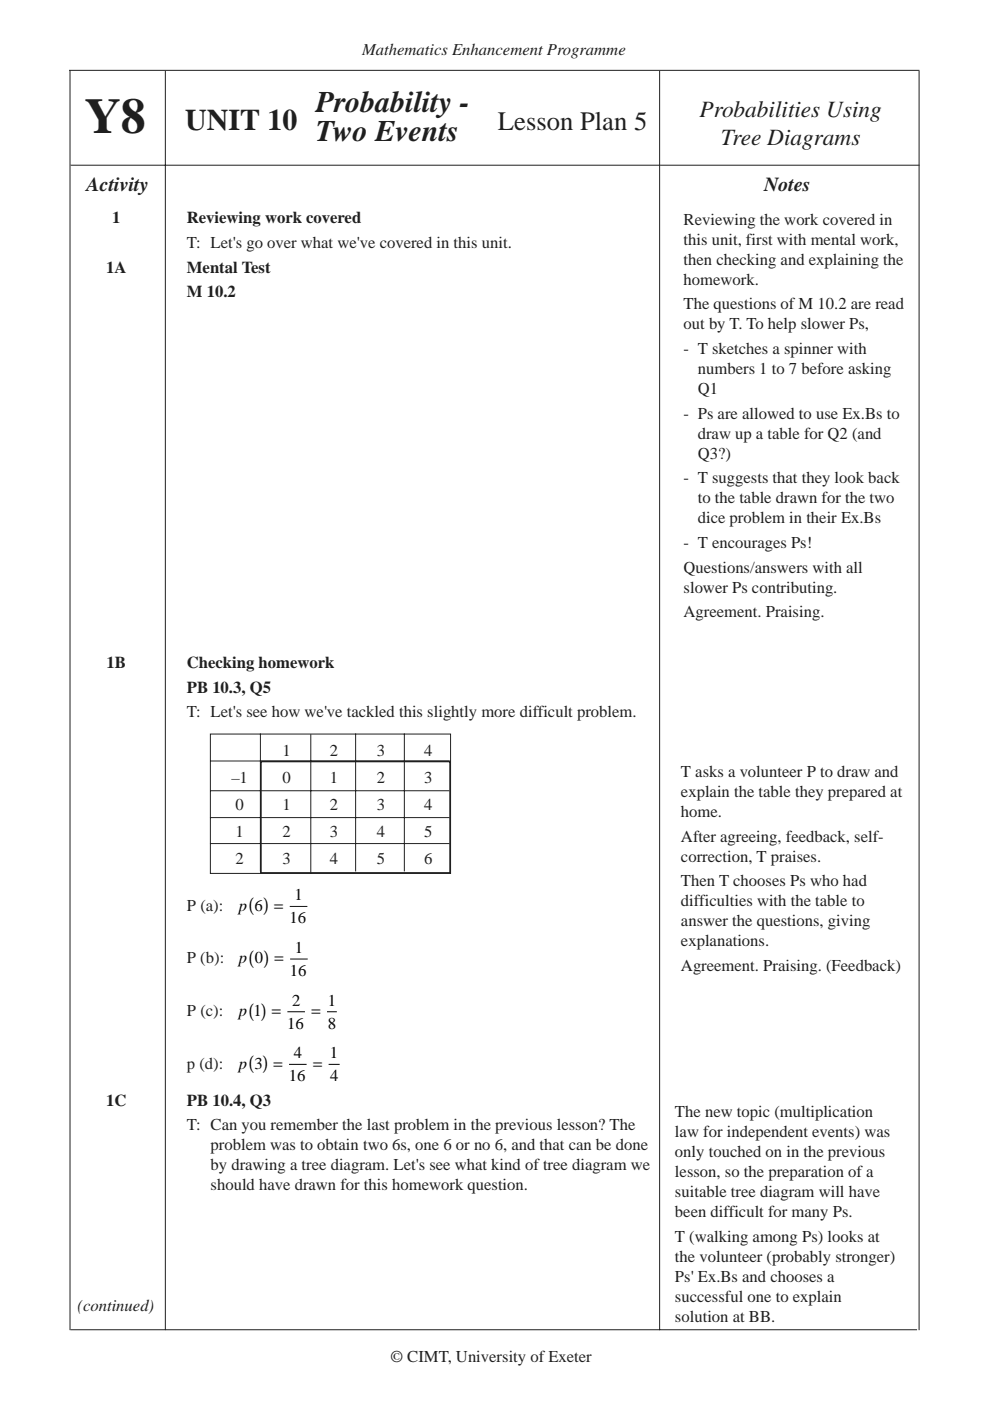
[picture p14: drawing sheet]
<svg xmlns="http://www.w3.org/2000/svg" width="210mm" height="297mm" viewBox="0 0 210 297" stroke-linecap="round" stroke-linejoin="round" font-family="sans-serif">
<defs><g id="words">
<text font-size="10.6" fill="#231f20" x="18" y="28.3">Y8</text>
<g font-size="6.3" fill="#231f20">
<text x="66.9" y="23.8">Probability -</text>
<text x="39.3" y="27.6">UNIT 10</text>
<text x="66.9" y="29.8">Two Events</text>
</g>
<text font-size="5.6" fill="#231f20" x="105.6" y="27.6">Lesson Plan 5</text>
<g font-size="4.9" fill="#231f20">
<text x="148.3" y="24.8">Probabilities Using</text>
<text x="152.8" y="30.7">Tree Diagrams</text>
</g>
<g font-size="4.3">
<text x="52.8" y="193.2">( )</text>
<text x="52.8" y="204.4">( )</text>
<text x="52.8" y="215.5">( )</text>
<text x="52.8" y="226.7">( )</text>
</g>
<g font-size="4.2" fill="#231f20">
<text x="18.4" y="40.4">Activity</text>
<text x="162" y="40.4">Notes</text>
</g>
<g font-size="3.5" fill="#231f20">
<text x="76.8" y="11.6">Mathematics Enhancement Programme</text>
<text x="23.8" y="47.3">1</text>
<text x="39.6" y="47.3">Reviewing work covered</text>
<text x="144.9" y="47.6">Reviewing the work covered in</text>
<text x="39.6" y="52.6">T: Let's go over what we've covered in this unit.</text>
<text x="144.9" y="51.9">this unit, first with mental work,</text>
<text x="22.5" y="57.8">1A</text>
<text x="39.6" y="57.8">Mental Test</text>
<text x="144.9" y="56.1">then checking and explaining the</text>
<text x="39.6" y="63.1">M 10.2</text>
<text x="144.9" y="60.3">homework.</text>
<text x="144.9" y="65.6">The questions of M 10.2 are read</text>
<text x="144.9" y="69.8">out by T. To help slower Ps,</text>
<text x="144.9" y="75">- T sketches a spinner with</text>
<text x="147.9" y="83.5">Q1</text>
<text x="148" y="79.3">numbers 1 to 7 before asking</text>
<text x="144.9" y="88.8">- Ps are allowed to use Ex.Bs to</text>
<text x="147.9" y="93">draw up a table for Q2 (and</text>
<text x="147.9" y="97.2">Q3?)</text>
<text x="144.9" y="102.5">- T suggests that they look back</text>
<text x="147.9" y="106.7">to the table drawn for the two</text>
<text x="147.9" y="110.9">dice problem in their Ex.Bs</text>
<text x="144.9" y="116.2">- T encourages Ps!</text>
<text x="144.9" y="121.4">Questions/answers with all</text>
<text x="144.9" y="125.6">slower Ps contributing.</text>
<text x="144.9" y="130.9">Agreement. Praising.</text>
<text x="22.6" y="141.6">1B</text>
<text x="39.6" y="141.6">Checking homework</text>
<text x="39.6" y="146.9">PB 10.3, Q5</text>
<text x="39.6" y="152.1">T: Let's see how we've tackled this slightly more difficult problem.</text>
<text x="59.9" y="160.3">1</text>
<text x="69.9" y="160.3">2</text>
<text x="79.9" y="160.3">3</text>
<text x="89.9" y="160.3">4</text>
<text x="49.1" y="166">–1</text>
<text x="59.9" y="166">0</text>
<text x="69.9" y="166">1</text>
<text x="79.9" y="166">2</text>
<text x="89.9" y="166">3</text>
<text x="144.4" y="164.7">T asks a volunteer P to draw and</text>
<text x="49.9" y="171.7">0</text>
<text x="59.9" y="171.7">1</text>
<text x="69.9" y="171.7">2</text>
<text x="79.9" y="171.7">3</text>
<text x="89.9" y="171.7">4</text>
<text x="144.4" y="169">explain the table they prepared at</text>
<text x="144.4" y="173.2">home.</text>
<text x="49.9" y="177.5">1</text>
<text x="59.9" y="177.5">2</text>
<text x="69.9" y="177.5">3</text>
<text x="79.9" y="177.5">4</text>
<text x="89.9" y="177.5">5</text>
<text x="144.4" y="178.4">After agreeing, feedback, self-</text>
<text x="49.9" y="183.2">2</text>
<text x="59.9" y="183.2">3</text>
<text x="69.9" y="183.2">4</text>
<text x="79.9" y="183.2">5</text>
<text x="89.9" y="183.2">6</text>
<text x="144.4" y="182.7">correction, T praises.</text>
<text x="144.4" y="187.9">Then T chooses Ps who had</text>
<text x="39.6" y="193.1">P (a):</text>
<text x="144.4" y="192.1">difficulties with the table to</text>
<text x="144.4" y="196.4">answer the questions, giving</text>
<text x="144.4" y="200.6">explanations.</text>
<text x="39.6" y="204.3">P (b):</text>
<text x="144.4" y="205.8">Agreement. Praising. (Feedback)</text>
<text x="39.6" y="215.4">P (c):</text>
<text x="39.6" y="226.6">p (d):</text>
<text x="22.5" y="234.4">1C</text>
<text x="39.6" y="239.7">T: Can you remember the last problem in the previous lesson? The</text>
<text x="39.6" y="234.4">PB 10.4, Q3</text>
<text x="143.1" y="236.9">The new topic (multiplication</text>
<text x="44.6" y="243.9">problem was to obtain two 6s, one 6 or no 6, and that can be done</text>
<text x="143.1" y="241.1">law for independent events) was</text>
<text x="143.1" y="245.4">only touched on in the previous</text>
<text x="44.6" y="248.2">by drawing a tree diagram. Let's see what kind of tree diagram we</text>
<text x="143.1" y="249.6">lesson, so the preparation of a</text>
<text x="44.6" y="252.4">should have drawn for this homework question.</text>
<text x="143.1" y="253.8">suitable tree diagram will have</text>
<text x="143.1" y="258.1">been difficult for many Ps.</text>
<text x="143.1" y="263.3">T (walking among Ps) looks at</text>
<text x="143.1" y="267.5">the volunteer (probably stronger)</text>
<text x="143.1" y="271.8">Ps' Ex.Bs and chooses a</text>
<text x="16.4" y="278">(continued)</text>
<text x="143.1" y="276">successful one to explain</text>
<text x="143.1" y="280.2">solution at BB.</text>
<text x="82.8" y="288.8">© CIMT, University of Exeter</text>
</g>
<g font-size="3.5">
<text x="62.4" y="190.9">1</text>
<text x="50.6" y="193.1">p 6 =</text>
<text x="61.4" y="195.8">16</text>
<text x="62.5" y="202">1</text>
<text x="50.6" y="204.3">p 0 =</text>
<text x="61.5" y="207">16</text>
<text x="50.6" y="215.4">p 1 =</text>
<text x="61.9" y="213.2">2</text>
<text x="66" y="215.4">=</text>
<text x="69.5" y="213.2">1</text>
<text x="60.9" y="218.1">16</text>
<text x="69.5" y="218.1">8</text>
<text x="50.6" y="226.6">p 3 =</text>
<text x="62.3" y="224.3">4</text>
<text x="66.4" y="226.6">=</text>
<text x="70" y="224.3">1</text>
<text x="61.2" y="229.3">16</text>
<text x="70" y="229.3">4</text>
</g>
</g></defs>
<g fill="none" stroke="#231f20" stroke-width=".21">
<path d="M14.6 14.9h180.4M14.8 15v267M35.1 15v267M139.9 15v267M194.9 15v267M15 35h180M44.6 155.6h50.9v29.6h-50.9zM55.2 155.5v29.3M65.9 155.8v29.5M75.4 155.5v29.3M85.7 155.5v29.3M44.5 161.3h50.8"/>
<path d="M44.5 167.7h50.8M44.5 173.3h50.8M44.5 178.9h50.8M15 281.9h179.4"/>
</g>
<path d="M61.4 192.2h3.8M60.9 214.5h3.8M61.5 203.3h3.7M69.3 214.5h2.1M61.3 225.7h3.7M69.7 225.7h2.3" fill="none" stroke="#000" stroke-width=".21"/>
<path d="M55.3 161.4h40.1v23.7h-40.1z" fill="none" stroke="#231f20" stroke-width=".36"/>
<use href="#words"/>
</svg>
